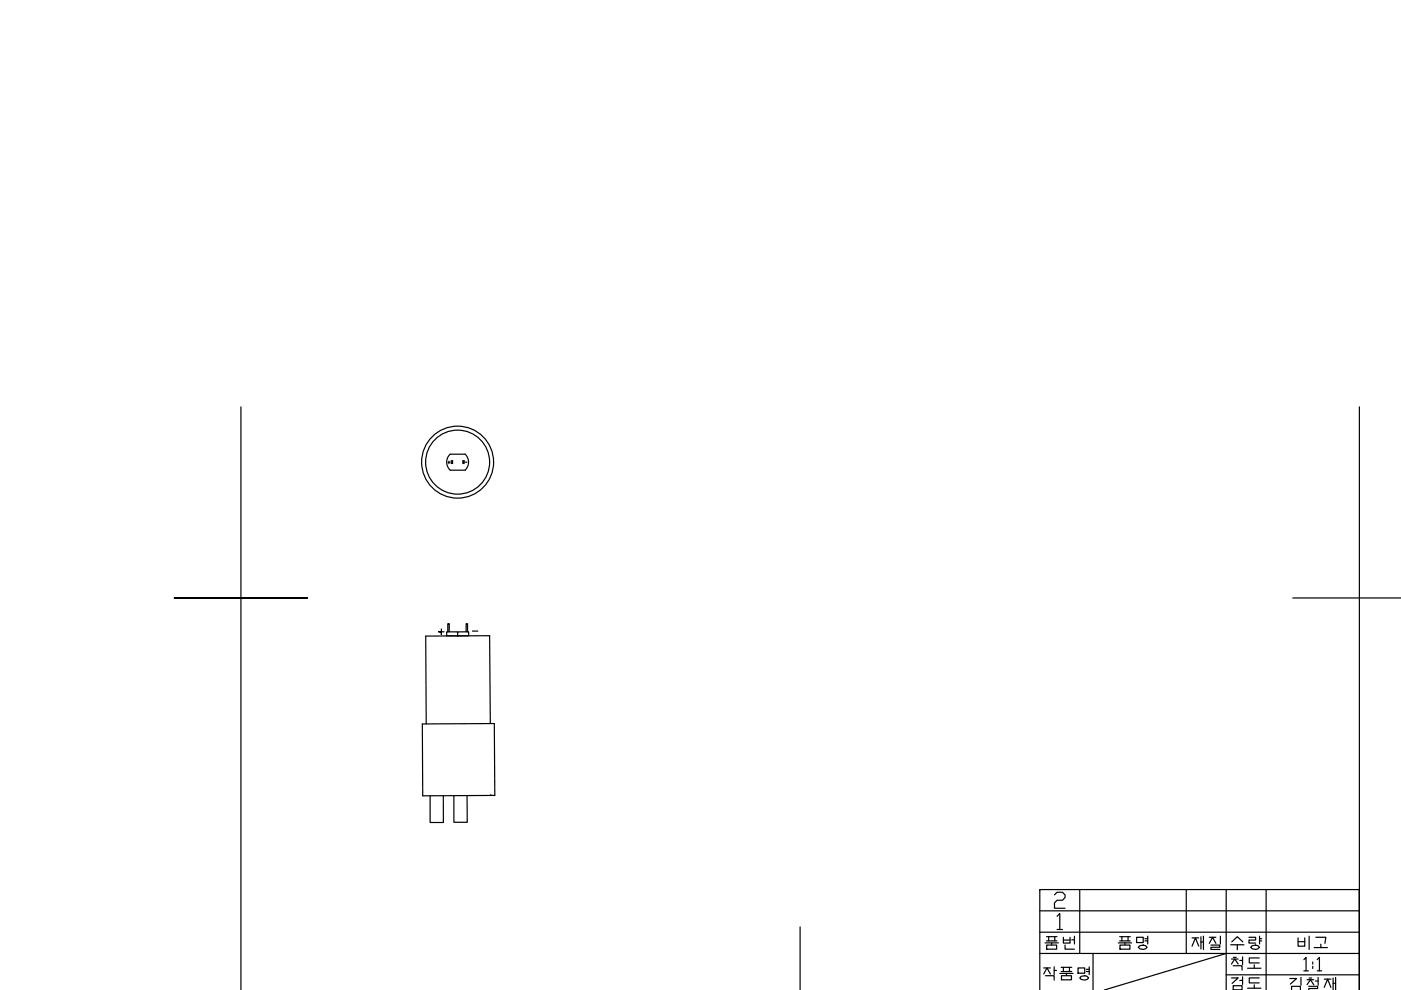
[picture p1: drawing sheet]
<svg xmlns="http://www.w3.org/2000/svg" width="297mm" height="210mm" viewBox="0 0 297 210" stroke-linecap="round" stroke-linejoin="round" font-family="sans-serif">
<defs><g id="words">
<g font-size="6.2">
<text x="220.8" y="202.5">품번</text>
<text x="236.4" y="202.5">품명</text>
<text x="251.9" y="202.5">재질</text>
<text x="260" y="202.5">수량</text>
<text x="274.5" y="202.5">비고</text>
<text x="220.5" y="209.2">작품명</text>
<text x="260.3" y="207.1">척도</text>
</g>
<g font-size="5.7">
<text x="260.3" y="211">검도</text>
<text x="272.7" y="211">김철재</text>
</g>
</g></defs>
<!-- layer: 0 -->
<g fill="none" stroke="#000" stroke-width=".25">
<path d="M51.1 86.3v123.6M95 98h.4M95.2 97.8v.5M95.4 99.7h3.2M95.7 97.7h.3v.6h-.3zM98.1 97.7h.3v.6h-.3zM98.6 96.3a2.32 2.32 0 0 1 0 3.4M98.6 96.3h-3.2a2.32 2.32 0 0 0 0 3.4M98.6 98h.4M288.2 86.3v123.6M37 126.8h28.2h-14.1M93.6 133.4v1.1v-.5h-.6h1.2"/>
<path d="M94.9 134v-1.8h.4l-.1 1.8M97 134h2.4v.8h-2.4zM97 134h-2.3v.8h2.3M98.8 134v-1.8h.3v1.8M100.2 133.8h1.1M274.1 126.8h22.9M104 153.4l-.2-18.6-13.5 .1 .1 18.6M104.8 153.4l.1 15.2-15.3 .1-.1-15.2 15.3-.1M94 168.7v5.7h-2.8v-5.7M99 168.7l.1 5.6h-2.9v-5.6M104.1 168.7h.1M169.6 196.5v13.4"/>
<path d="M220.5 193.1h67.7M220.5 197.6h67.7M223.6 189.7l.5-.5h1.2l.5 .5v.6l-.5 .6h-1.2l-.5 .5v1.2h2.2M224.1 194.3l.6-.6v3.4M228.9 188.6v13.6M251.5 188.6v13.6M260 188.6v21.3M268.4 188.6v21.3M288.2 188.6h-67.7v21.3M220.5 202.2h67.7M260 206.7h28.2M260 202.2l-25.9 7.7"/>
<path d="M276.4 203.5l.5-.5v2.8M279.3 203.5l.4-.5v2.8"/>
<circle cx="97" cy="98" r="7.6"/>
<circle cx="97" cy="98" r="6.8"/>
</g>
<use href="#words"/>
</svg>
